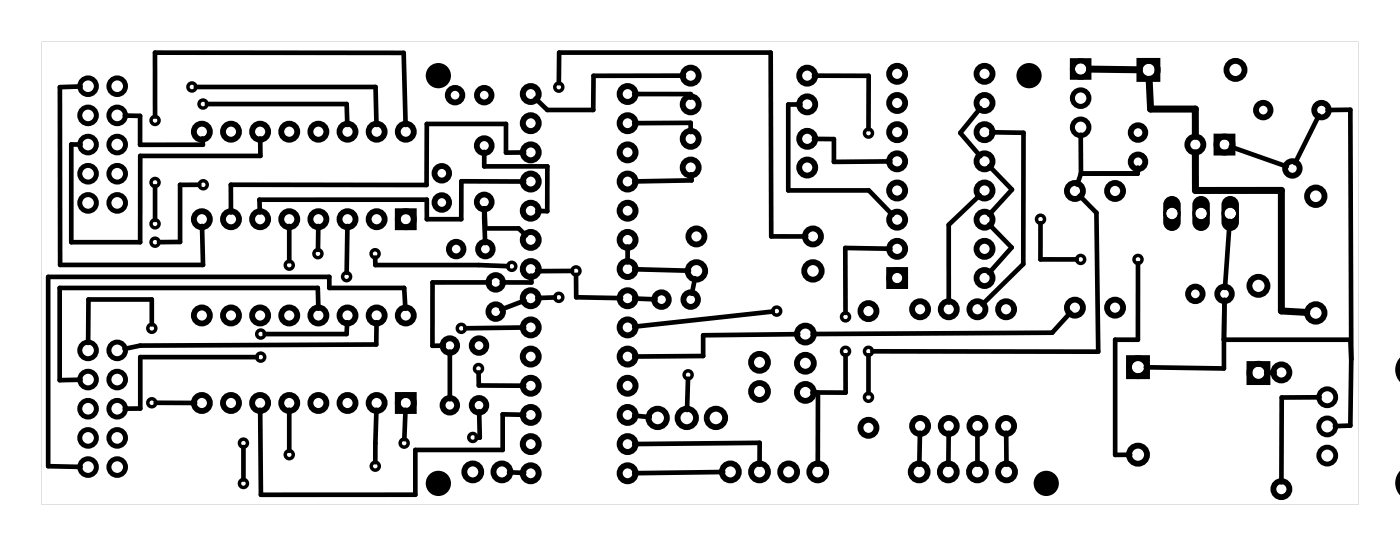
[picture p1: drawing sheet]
<svg xmlns="http://www.w3.org/2000/svg" width="122mm" height="48mm" viewBox="0 0 122 48" stroke-linecap="round" stroke-linejoin="round" font-family="sans-serif">
<g fill="#000">
<path d="M93.3 5.1v1.8h1.9v-1.8zM93.7 6a.5 .5 0 0 1 1 0 .5 .5 0 0 1-1 0z"/>
<path d="M3.6 3.6v40.3h114.8v-40.3zM3.6 3.6h114.8v40.3h-114.8z"/>
<path d="M101.6 17.3l-.2 .5v1.5a.76 .76 0 0 0 .8 .8 .76 .76 0 0 0 .7-.8v-1.5a.76 .76 0 0 0-.4-.7 .76 .76 0 0 0-.9 .2zM101.7 18.6a.51 .51 0 0 1 1 0 .51 .51 0 0 1-1 0z"/>
<path d="M104.2 17.3l-.2 .5v1.5a.76 .76 0 0 0 .7 .8 .76 .76 0 0 0 .8-.8v-1.5a.76 .76 0 0 0-.5-.7 .76 .76 0 0 0-.8 .2zM104.2 18.6a.51 .51 0 0 1 1 0 .51 .51 0 0 1-1 0z"/>
<path d="M106.7 17.3l-.2 .5v1.5a.76 .76 0 0 0 .8 .8 .76 .76 0 0 0 .7-.8v-1.5a.76 .76 0 0 0-.4-.7 .76 .76 0 0 0-.9 .2zM106.8 18.6a.51 .51 0 0 1 1 0 .51 .51 0 0 1-1 0z"/>
</g>
<g fill="none" stroke="#000" stroke-width=".3">
<circle cx="13.5" cy="10.5" r=".35"/>
<circle cx="13.5" cy="15.9" r=".35"/>
<circle cx="13.5" cy="19.5" r=".35"/>
<circle cx="16.7" cy="7.6" r=".35"/>
<circle cx="17.7" cy="9.1" r=".35"/>
<circle cx="17.7" cy="16.1" r=".35"/>
<circle cx="48.7" cy="7.6" r=".35"/>
<circle cx="75.7" cy="11.6" r=".35"/>
<circle cx="90.7" cy="19.1" r=".35"/>
<circle cx="13.2" cy="28.6" r=".35"/>
<circle cx="13.2" cy="35.1" r=".35"/>
<circle cx="13.5" cy="21.1" r=".35"/>
<circle cx="21.2" cy="38.6" r=".35"/>
<circle cx="22.7" cy="31.1" r=".35"/>
<circle cx="22.7" cy="29.1" r=".35"/>
<circle cx="25.2" cy="39.6" r=".35"/>
<circle cx="25.2" cy="23.1" r=".35"/>
<circle cx="27.7" cy="22.1" r=".35"/>
<circle cx="30.2" cy="24.1" r=".35"/>
<circle cx="32.7" cy="22.1" r=".35"/>
<circle cx="35.2" cy="38.6" r=".35"/>
<circle cx="40.2" cy="28.6" r=".35"/>
<circle cx="41.2" cy="38.1" r=".35"/>
<circle cx="41.7" cy="32.1" r=".35"/>
<circle cx="44.6" cy="23.2" r=".35"/>
<circle cx="48.7" cy="25.9" r=".35"/>
<circle cx="50.2" cy="23.6" r=".35"/>
<circle cx="60" cy="32.6" r=".35"/>
<circle cx="67.7" cy="27.1" r=".35"/>
<circle cx="73.7" cy="30.6" r=".35"/>
<circle cx="73.7" cy="27.6" r=".35"/>
<circle cx="75.7" cy="34.6" r=".35"/>
<circle cx="75.7" cy="30.6" r=".35"/>
<circle cx="94.2" cy="22.6" r=".35"/>
<circle cx="99.2" cy="22.6" r=".35"/>
<circle cx="21.2" cy="42.1" r=".35"/>
<circle cx="32.7" cy="40.6" r=".35"/>
</g>
<g fill="none" stroke="#000" stroke-width=".5">
<circle cx="42.2" cy="17.6" r=".65"/>
<circle cx="42.2" cy="12.7" r=".65"/>
</g>
<g fill="none" stroke="#000" stroke-width=".51">
<path d="M34.7 18.4h1.4v1.4h-1.4zM99.3 5.3h1.6v1.6h-1.6zM106.1 11.9h1.4v1.4h-1.4zM34.7 34.4h1.4v1.4h-1.4zM77.5 23.5h1.4v1.4h-1.4zM98.4 31.2h1.6v1.6h-1.6zM108.9 31.7h1.6v1.6h-1.6z"/>
<circle cx="17.6" cy="19.1" r=".7"/>
<circle cx="17.6" cy="11.5" r=".7"/>
<circle cx="20.1" cy="19.1" r=".7"/>
<circle cx="20.1" cy="11.5" r=".7"/>
<circle cx="22.7" cy="19.1" r=".7"/>
<circle cx="22.7" cy="11.5" r=".7"/>
<circle cx="25.2" cy="19.1" r=".7"/>
<circle cx="25.2" cy="11.5" r=".7"/>
<circle cx="27.8" cy="19.1" r=".7"/>
<circle cx="27.8" cy="11.5" r=".7"/>
<circle cx="30.3" cy="19.1" r=".7"/>
<circle cx="30.3" cy="11.5" r=".7"/>
<circle cx="32.8" cy="19.1" r=".7"/>
<circle cx="32.8" cy="11.5" r=".7"/>
<circle cx="35.4" cy="19.1" r=".7"/>
<circle cx="35.4" cy="11.5" r=".7"/>
<circle cx="38.5" cy="17.6" r=".64"/>
<circle cx="38.5" cy="15.1" r=".64"/>
<circle cx="39.7" cy="8.3" r=".64"/>
<circle cx="42.2" cy="8.3" r=".64"/>
<circle cx="60.2" cy="14.6" r=".7"/>
<circle cx="60.2" cy="12.1" r=".7"/>
<circle cx="60.2" cy="9.1" r=".7"/>
<circle cx="60.2" cy="6.6" r=".7"/>
<circle cx="70.4" cy="9.1" r=".7"/>
<circle cx="70.4" cy="6.6" r=".7"/>
<circle cx="70.4" cy="14.6" r=".7"/>
<circle cx="70.4" cy="12.1" r=".7"/>
<circle cx="78.2" cy="9" r=".7"/>
<circle cx="78.2" cy="19.1" r=".7"/>
<circle cx="78.2" cy="16.6" r=".7"/>
<circle cx="78.2" cy="11.5" r=".7"/>
<circle cx="78.2" cy="6.4" r=".7"/>
<circle cx="78.2" cy="14" r=".7"/>
<circle cx="85.8" cy="11.5" r=".7"/>
<circle cx="85.8" cy="9" r=".7"/>
<circle cx="85.8" cy="6.4" r=".7"/>
<circle cx="85.8" cy="19.1" r=".7"/>
<circle cx="85.8" cy="16.6" r=".7"/>
<circle cx="85.8" cy="14" r=".7"/>
<circle cx="93.7" cy="16.6" r=".7"/>
<circle cx="97.2" cy="16.6" r=".7"/>
<circle cx="99.2" cy="14.1" r=".64"/>
<circle cx="99.2" cy="11.5" r=".64"/>
<circle cx="100.1" cy="6.1" r=".79"/>
<circle cx="104.2" cy="12.6" r=".7"/>
<circle cx="106.8" cy="12.6" r=".7"/>
<circle cx="107.7" cy="6.1" r=".79"/>
<circle cx="110.1" cy="9.6" r=".64"/>
<circle cx="112.7" cy="14.7" r=".64"/>
<circle cx="114.7" cy="17.1" r=".76"/>
<circle cx="115.2" cy="9.6" r=".64"/>
<circle cx="17.6" cy="35.1" r=".7"/>
<circle cx="17.6" cy="27.5" r=".7"/>
<circle cx="20.1" cy="35.1" r=".7"/>
<circle cx="20.1" cy="27.5" r=".7"/>
<circle cx="22.7" cy="35.1" r=".7"/>
<circle cx="22.7" cy="27.5" r=".7"/>
<circle cx="25.2" cy="35.1" r=".7"/>
<circle cx="25.2" cy="27.5" r=".7"/>
<circle cx="27.8" cy="35.1" r=".7"/>
<circle cx="27.8" cy="27.5" r=".7"/>
<circle cx="30.3" cy="35.1" r=".7"/>
<circle cx="30.3" cy="27.5" r=".7"/>
<circle cx="32.8" cy="35.1" r=".7"/>
<circle cx="32.8" cy="27.5" r=".7"/>
<circle cx="35.4" cy="35.1" r=".7"/>
<circle cx="35.4" cy="27.5" r=".7"/>
<circle cx="39.2" cy="35.3" r=".64"/>
<circle cx="39.2" cy="30.1" r=".64"/>
<circle cx="39.8" cy="21.7" r=".64"/>
<circle cx="41.8" cy="35.3" r=".64"/>
<circle cx="41.8" cy="30.1" r=".64"/>
<circle cx="42.3" cy="21.7" r=".64"/>
<circle cx="43.2" cy="24.6" r=".64"/>
<circle cx="43.2" cy="27.1" r=".64"/>
<circle cx="57.3" cy="36.4" r=".8"/>
<circle cx="57.7" cy="26.1" r=".64"/>
<circle cx="59.9" cy="36.4" r=".8"/>
<circle cx="60.2" cy="26.1" r=".64"/>
<circle cx="60.7" cy="23.6" r=".76"/>
<circle cx="60.7" cy="20.6" r=".7"/>
<circle cx="62.4" cy="36.4" r=".8"/>
<circle cx="66.2" cy="31.5" r=".74"/>
<circle cx="66.2" cy="34.1" r=".74"/>
<circle cx="70.2" cy="34.2" r=".74"/>
<circle cx="70.2" cy="29.1" r=".74"/>
<circle cx="70.2" cy="31.6" r=".74"/>
<circle cx="70.9" cy="23.6" r=".76"/>
<circle cx="70.9" cy="20.6" r=".7"/>
<circle cx="75.7" cy="37.2" r=".7"/>
<circle cx="75.7" cy="27.1" r=".7"/>
<circle cx="78.2" cy="21.7" r=".7"/>
<circle cx="78.2" cy="24.2" r=".7"/>
<circle cx="80.2" cy="37.1" r=".7"/>
<circle cx="80.2" cy="26.9" r=".7"/>
<circle cx="82.7" cy="37.1" r=".7"/>
<circle cx="82.7" cy="26.9" r=".7"/>
<circle cx="85.2" cy="37.1" r=".7"/>
<circle cx="85.2" cy="26.9" r=".7"/>
<circle cx="85.8" cy="21.7" r=".7"/>
<circle cx="85.8" cy="24.2" r=".7"/>
<circle cx="87.7" cy="37.1" r=".7"/>
<circle cx="87.7" cy="26.9" r=".7"/>
<circle cx="93.7" cy="26.8" r=".7"/>
<circle cx="97.2" cy="26.8" r=".7"/>
<circle cx="99.2" cy="39.6" r=".79"/>
<circle cx="99.2" cy="32" r=".79"/>
<circle cx="104.2" cy="25.6" r=".64"/>
<circle cx="106.8" cy="25.6" r=".64"/>
<circle cx="109.7" cy="32.5" r=".79"/>
<circle cx="109.7" cy="24.9" r=".79"/>
<circle cx="111.7" cy="32.4" r=".7"/>
<circle cx="114.7" cy="27.2" r=".76"/>
<circle cx="41.2" cy="41.1" r=".74"/>
<circle cx="43.8" cy="41.1" r=".74"/>
<circle cx="63.7" cy="41.1" r=".74"/>
<circle cx="66.2" cy="41.1" r=".74"/>
<circle cx="68.8" cy="41.1" r=".74"/>
<circle cx="71.3" cy="41.1" r=".74"/>
<circle cx="80.1" cy="41.1" r=".74"/>
<circle cx="82.7" cy="41.1" r=".74"/>
<circle cx="85.2" cy="41.1" r=".74"/>
<circle cx="87.8" cy="41.1" r=".74"/>
<circle cx="111.7" cy="42.6" r=".7"/>
</g>
<g fill="#000">
<circle cx="38.2" cy="6.6" r="1.1"/>
<circle cx="89.7" cy="6.6" r="1.1"/>
<circle cx="38.2" cy="42.1" r="1.1"/>
<circle cx="91.2" cy="42.1" r="1.1"/>
</g>
<g fill="none" stroke="#000" stroke-width=".43">
<circle cx="7.7" cy="17.7" r=".72"/>
<circle cx="7.7" cy="10" r=".72"/>
<circle cx="7.7" cy="12.6" r=".72"/>
<circle cx="7.7" cy="15.1" r=".72"/>
<circle cx="7.7" cy="7.5" r=".72"/>
<circle cx="10.2" cy="17.7" r=".72"/>
<circle cx="10.2" cy="10" r=".72"/>
<circle cx="10.2" cy="12.6" r=".72"/>
<circle cx="10.2" cy="15.1" r=".72"/>
<circle cx="10.2" cy="7.5" r=".72"/>
<circle cx="7.7" cy="33" r=".72"/>
<circle cx="7.7" cy="38.1" r=".72"/>
<circle cx="7.7" cy="35.6" r=".72"/>
<circle cx="7.7" cy="30.5" r=".72"/>
<circle cx="10.2" cy="33" r=".72"/>
<circle cx="10.2" cy="35.6" r=".72"/>
<circle cx="10.2" cy="38.1" r=".72"/>
<circle cx="10.2" cy="30.5" r=".72"/>
<circle cx="7.7" cy="40.7" r=".72"/>
<circle cx="10.2" cy="40.7" r=".72"/>
</g>
<g fill="none" stroke="#000" stroke-width=".52">
<circle cx="46.3" cy="10.7" r=".69"/>
<circle cx="46.3" cy="18.3" r=".69"/>
<circle cx="46.3" cy="13.3" r=".69"/>
<circle cx="46.3" cy="8.2" r=".69"/>
<circle cx="46.3" cy="15.8" r=".69"/>
<circle cx="54.7" cy="10.7" r=".69"/>
<circle cx="54.7" cy="15.8" r=".69"/>
<circle cx="54.7" cy="13.3" r=".69"/>
<circle cx="54.7" cy="8.2" r=".69"/>
<circle cx="54.7" cy="18.3" r=".69"/>
<circle cx="46.3" cy="20.9" r=".69"/>
<circle cx="46.3" cy="38.7" r=".69"/>
<circle cx="46.3" cy="23.4" r=".69"/>
<circle cx="46.3" cy="26" r=".69"/>
<circle cx="46.3" cy="28.5" r=".69"/>
<circle cx="46.3" cy="31" r=".69"/>
<circle cx="46.3" cy="36.1" r=".69"/>
<circle cx="46.3" cy="33.6" r=".69"/>
<circle cx="54.7" cy="20.9" r=".69"/>
<circle cx="54.7" cy="38.7" r=".69"/>
<circle cx="54.7" cy="28.5" r=".69"/>
<circle cx="54.7" cy="31" r=".69"/>
<circle cx="54.7" cy="23.4" r=".69"/>
<circle cx="54.7" cy="26" r=".69"/>
<circle cx="54.7" cy="33.6" r=".69"/>
<circle cx="54.7" cy="36.1" r=".69"/>
<circle cx="46.3" cy="41.2" r=".69"/>
<circle cx="54.7" cy="41.2" r=".69"/>
</g>
<g fill="none" stroke="#000" stroke-width=".44">
<circle cx="94.2" cy="8.5" r=".72"/>
<circle cx="94.2" cy="6" r=".72"/>
<circle cx="94.2" cy="11.1" r=".72"/>
</g>
<g fill="none" stroke="#000" stroke-width=".25">
<circle cx="102.2" cy="18.6" r=".64"/>
<circle cx="104.7" cy="18.6" r=".64"/>
<circle cx="107.3" cy="18.6" r=".64"/>
</g>
<g fill="none" stroke="#000" stroke-width=".42">
<circle cx="115.7" cy="37.1" r=".74"/>
<circle cx="115.7" cy="34.6" r=".74"/>
<circle cx="115.7" cy="39.7" r=".74"/>
</g>
<path d="M122.1 31.4a1.32 1.32 0 0 0 0 1.6M122.1 41.3a1.32 1.32 0 0 0 0 1.5" fill="none" stroke="#000" stroke-width=".45"/>
<g fill="none" stroke="#000" stroke-width=".41">
<path d="M7 7.5l-1.8 .1v15.5h12.5l-.1-3.4M10.9 10.1h1.3v2.5h5.5l-.1-.5M13.5 10.1v-5.5h21.7l.2 6.3M13.5 16.2v2.9M17.1 7.6h15.6l.1 3.3M17.4 16.1h-1.7v5h-1.8M18 9.1h12.2l.1 1.8M22.7 12.1v1.5h-10.5v7.5h-6v-8.5h.8M25.2 19.7v3M27.8 19.7l-.1 2M30.3 19.7l-.1 4M42.2 18.1l.1 3.1"/>
<path d="M42.2 13.2v1.3h5.5v3.9h-.9M42.2 18.1l.1 1.8h2.9l.7 .6M45.7 15.8h-5.5v3.3h-3v-1.7h-14.6l.1 1.1M45.7 13.3h-1.6v-2.5h-6.9v5.3h-17.1v2.4M48.7 7.2l.1-2.6h18.4v16h3.1M55.3 8.2h4.9v.3M55.3 10.7h4.9v.8M59.6 6.6h-7.9v3h-4l-1-1M60.3 15.2v.5l-5 .1M69.8 9.1h-1.1v7.5h7l2.1 2.1M71 6.6h4.7v4.6M71 12.1h1.7v2h4.9"/>
<path d="M85.4 17l-2.7 2.6v6.7M85.5 9.4l-1.8 2.2 1.8 2M86.2 19.5l2 2-2 2.3M86.3 14.5l1.9 2-2 2.2M86.4 11.5l2.8 .1v11.4l-3.6 3.5M90.7 19.4v3.2h3.2M94.1 17l1.5 1.5 .2 12.1h-19.7M94.2 11.7v3.4M94.2 15.1l-.3 1M99.2 14.6v.5h-5M107.2 19.2l-.4 5.9M107.3 12.8l4.9 1.7"/>
<path d="M115 10.1l-2.1 4.1M115.7 9.6h2l.1 21.7M13.2 28.2v-2.1h-5.5v3.8M13.6 35.1h3.4M21.2 38.9v2.9M22.4 31.1h-10.2v4.5h-1.3M22.7 35.7v7.4h13.5v-3.9h7.6v-3.1h1.9M25.2 35.7v3.5M27.8 26.9l-.1-1.8h-22.5v8h1.8M30.3 28.1l-.1 1h-7.1M32.7 22.4v.7h9l2.6 .1M32.8 35.7l-.1 4.5"/>
<path d="M32.8 28.1v1.9l-20.6 .1-1.3 .3M35.3 26.9l-.1-1.8h-6.5v-1h-24.5v16.5l2.8 .1M35.4 35.7l-.1 2.5M39.2 30.6v4.2M41.7 32.4v1.2h4M41.8 35.8v2.3h-.2M42.7 24.6h-5v5.5h1M45.7 28.5l-5.1 .1M45.7 26.2l-2 .7M46.3 24v.6h-2.6M46.8 23.5l3.1 .1M48.4 25.9h-1.6"/>
<path d="M50.2 23.9v2l3.9 .1M54.7 21.5v1.4M55.3 36.2l1.4 .1M55.3 26l1.9 .1M55.3 23.4l4.8 .2M55.3 38.7l10.9-.1v1.9M60 33l-.1 2.7M60.6 24.2l-.3 1.4M67.4 27.1l-12.1 1.3M69.6 29.1l-8.3 .1v1.8h-6M70.8 34.2h.5v6.3M73.7 30.9v3.3h-2.9"/>
<path d="M75.7 30.9v3.3M77.6 21.7l-3.9-.1v5.6M80.2 37.7v2.8M82.7 37.7v2.8M85.2 37.7v2.8M87.7 37.7l.1 2.8M93.3 27.2l-1.6 1.8-20.9 .1M99.2 22.9v6.7h-2v10h1.3M106.7 29.6h11l.1 1.7M106.7 29.6v2.5l-6.8-.1M106.8 26.1l-.1 3.5M111.1 32.4h-.7"/>
<path d="M115.1 34.6h-3.4v7.4M117.8 31.3l-.1 5.8h-1.3M44.4 41.1l1.3 .1M63.1 41.1l-7.8 .1"/>
</g>
<path d="M95 6l4.3 .1M100.2 6.9l.1 2.6h3.9v2.4M104.2 13.3v3.3h7.5v10.5l2.2 .1" fill="none" stroke="#000" stroke-width=".61"/>
</svg>
